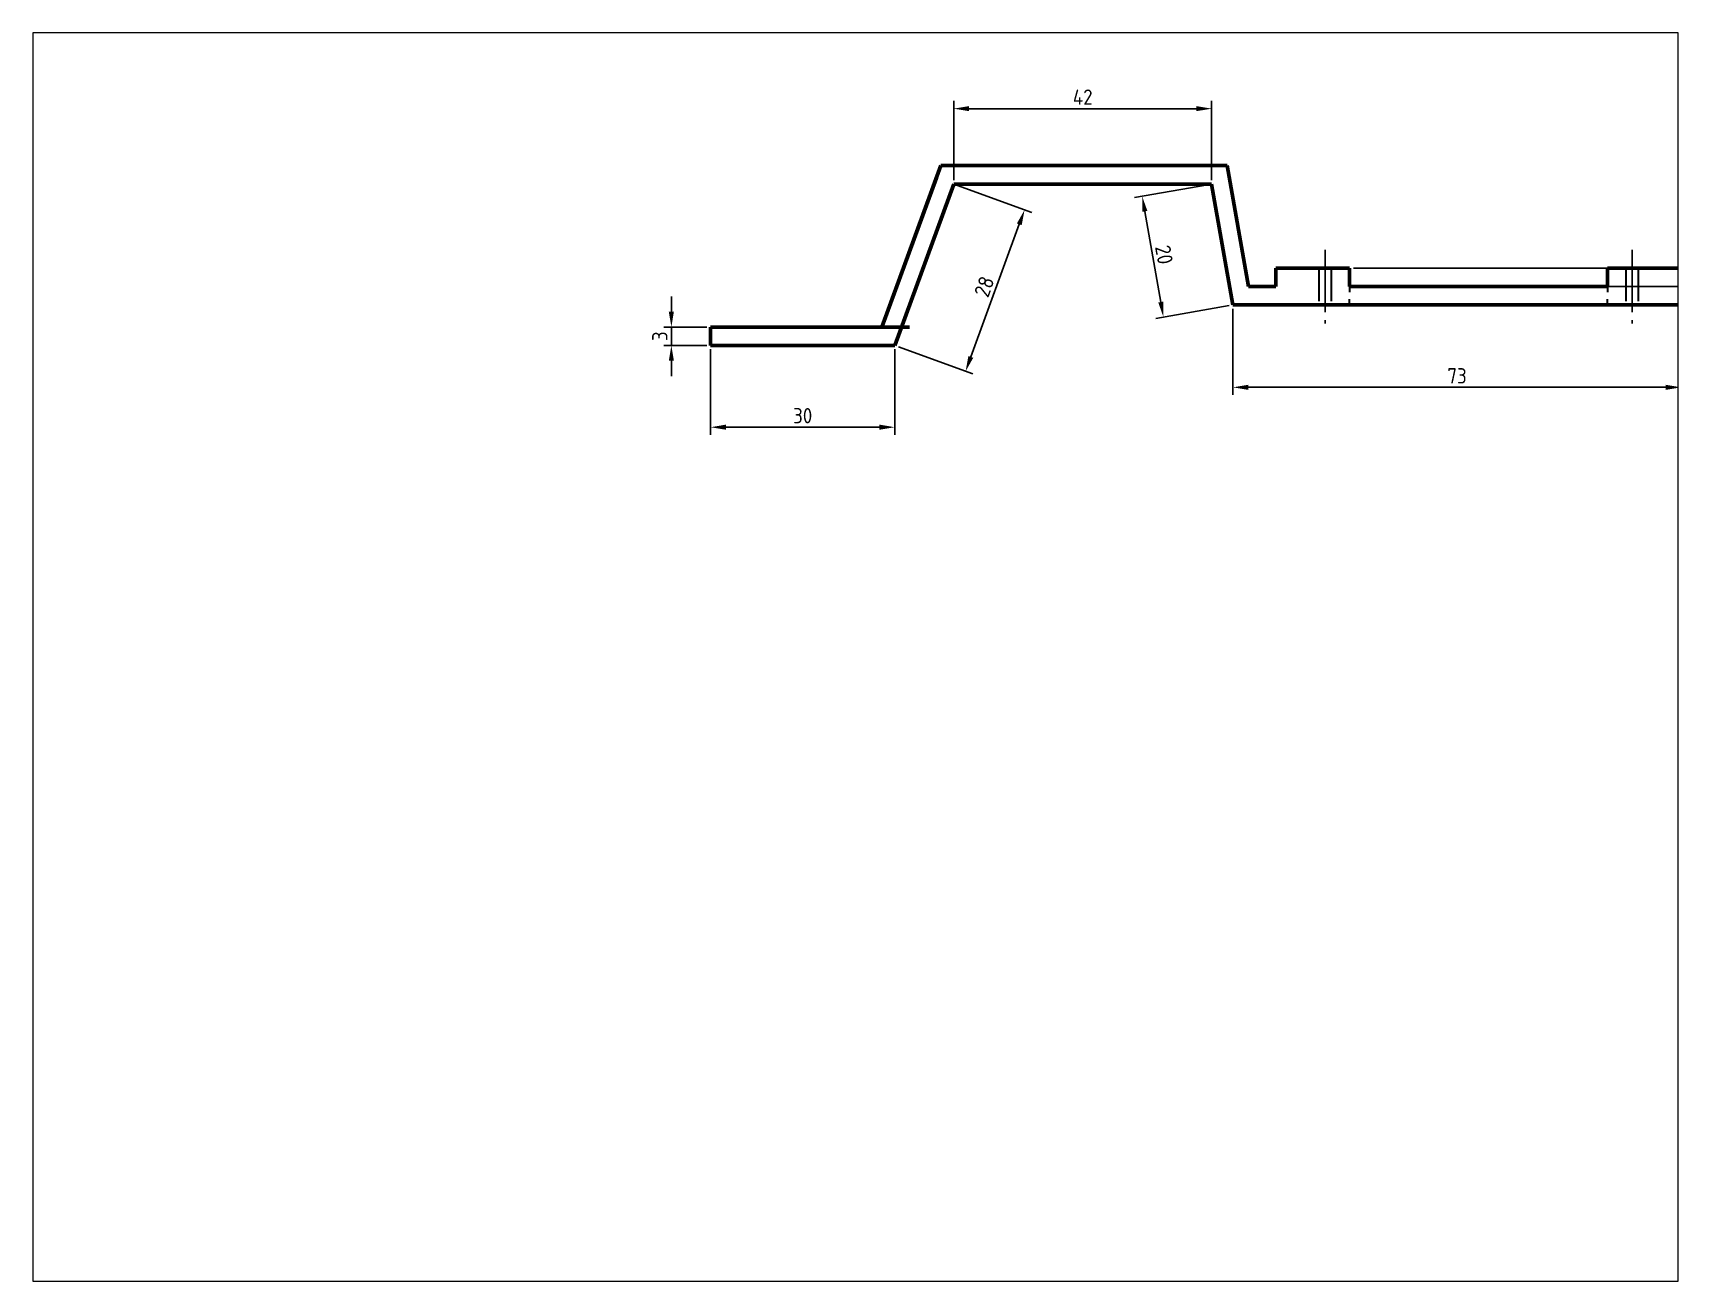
# Paper-space layout 'Layout2' of a CAD drawing. Header units: millimetres. Extents: x 26 to 231, y 20 to 176.
# The model-space entities are those that its viewports show. They can reach past a viewport. Long polylines and large blocks are cut down to what shows.
import ezdxf

# ---------------------------------------------------------------- set-up
doc = ezdxf.new("R2010")
doc.units = ezdxf.units.MM
for name, pattern in [('AM_ISO08W050', [18, 12, -1.5, 3, -1.5]), ('AM_ISO08W050x2', [9, 6, -0.75, 1.5, -0.75]), ('HIDDEN2', [4.7625, 3.175, -1.5875])]:
    doc.linetypes.add(name, pattern=pattern)
doc.layers.get('0').update_dxf_attribs({"lineweight": 60})
for name, color, linetype, lineweight in [('AM_7', 4, 'AM_ISO08W050', 25), ('Annotations', 50, 'Continuous', 30), ('Hidden Line', 7, 'HIDDEN2', 30)]:
    doc.layers.add(name, color=color, linetype=linetype, lineweight=lineweight)
doc.styles.get("Standard").update_dxf_attribs({"font": 'ISOCP.SHX'})
doc.dimstyles.new('Annotative', dxfattribs={"dimscale": 0, "dimtxt": 2.5, "dimasz": 2.5, "dimexe": 1.25, "dimexo": 0.625, "dimtad": 1, "dimtxsty": 'Standard', "dimcen": 2.5, "dimadec": 0, "dimazin": 0, "dimtfac": 1, "dimtmove": 0, "dimatfit": 3, "dimfxl": 1, "dimarcsym": 0})

# ---------------------------------------------------------------- blocks, each defined once
blk = doc.blocks.new('*D5')
at = {"layer": 'Annotations', "color": 0, "lineweight": -2, "transparency": 16777216}
for p, q in [((45.01, 156.25), (45.01, 158.75)), ((50.77, 153.75), (43.76, 153.75)), ((45.01, 150.75), (45.01, 153.75)), ((50.77, 150.75), (43.76, 150.75)), ((45.01, 148.25), (45.01, 145.75))]:
    blk.add_line(p, q, dxfattribs=at)
at = {"layer": 'Annotations', "color": 0, "lineweight": 20, "transparency": 16777216}
for points in [[(44.59, 156.25), (45.42, 156.25), (45.01, 153.75)], [(44.59, 148.25), (45.42, 148.25), (45.01, 150.75)]]:
    blk.add_solid(points, dxfattribs=at)
at = {"layer": 'Defpoints', "color": 0, "lineweight": 20, "transparency": 16777216}
for p in [(45.01, 153.75), (51.4, 153.75), (51.4, 150.75)]:
    blk.add_point(p, dxfattribs=at)
at = {"layer": 'Annotations', "color": 0, "lineweight": 20, "transparency": 16777216, "insert": (43.13, 152.25), "char_height": 2.5, "attachment_point": 5, "rotation": 90}
blk.add_mtext('3', dxfattribs=at)
blk = doc.blocks.new('*D6')
at = {"layer": 'Annotations', "color": 0, "lineweight": -2, "transparency": 16777216}
for p, q in [((51.4, 150.12), (51.4, 136.18)), ((81.4, 150.12), (81.4, 136.18)), ((53.9, 137.43), (78.9, 137.43))]:
    blk.add_line(p, q, dxfattribs=at)
at = {"layer": 'Annotations', "color": 0, "lineweight": 20, "transparency": 16777216}
for points in [[(53.9, 137.85), (53.9, 137.02), (51.4, 137.43)], [(78.9, 137.85), (78.9, 137.02), (81.4, 137.43)]]:
    blk.add_solid(points, dxfattribs=at)
at = {"layer": 'Defpoints', "color": 0, "lineweight": 20, "transparency": 16777216}
for p in [(51.4, 150.75), (81.4, 150.75), (81.4, 137.43)]:
    blk.add_point(p, dxfattribs=at)
at = {"layer": 'Annotations', "color": 0, "lineweight": 20, "transparency": 16777216, "insert": (66.4, 139.31), "char_height": 2.5, "attachment_point": 5}
blk.add_mtext('30', dxfattribs=at)
blk = doc.blocks.new('*D7')
at = {"layer": 'Annotations', "color": 0, "lineweight": -2, "transparency": 16777216}
for p, q in [((91.6, 176.83), (103.71, 172.4)), ((101.68, 170.48), (93.79, 148.88)), ((81.98, 150.53), (94.1, 146.1))]:
    blk.add_line(p, q, dxfattribs=at)
at = {"layer": 'Annotations', "color": 0, "lineweight": 20, "transparency": 16777216}
for points in [[(101.29, 170.63), (102.07, 170.34), (102.54, 172.83)], [(93.39, 149.02), (94.18, 148.74), (92.93, 146.53)]]:
    blk.add_solid(points, dxfattribs=at)
at = {"layer": 'Defpoints', "color": 0, "lineweight": 20, "transparency": 16777216}
for p in [(91.01, 177.05), (81.4, 150.75), (92.93, 146.53)]:
    blk.add_point(p, dxfattribs=at)
at = {"layer": 'Annotations', "color": 0, "lineweight": 20, "transparency": 16777216, "insert": (95.97, 160.33), "char_height": 2.5, "attachment_point": 5, "rotation": 69.9213}
blk.add_mtext('28', dxfattribs=at)
blk = doc.blocks.new('*D8')
at = {"layer": 'Annotations', "color": 0, "lineweight": -2, "transparency": 16777216}
for p, q in [((91.01, 177.67), (91.01, 190.57)), ((133.01, 177.67), (133.01, 190.57)), ((93.51, 189.32), (130.51, 189.32))]:
    blk.add_line(p, q, dxfattribs=at)
at = {"layer": 'Annotations', "color": 0, "lineweight": 20, "transparency": 16777216}
for points in [[(93.51, 189.74), (93.51, 188.91), (91.01, 189.32)], [(130.51, 189.74), (130.51, 188.91), (133.01, 189.32)]]:
    blk.add_solid(points, dxfattribs=at)
at = {"layer": 'Defpoints', "color": 0, "lineweight": 20, "transparency": 16777216}
for p in [(133.01, 189.32), (91.01, 177.05), (133.01, 177.05)]:
    blk.add_point(p, dxfattribs=at)
at = {"layer": 'Annotations', "color": 0, "lineweight": 20, "transparency": 16777216, "insert": (112.01, 191.2), "char_height": 2.5, "attachment_point": 5}
blk.add_mtext('42', dxfattribs=at)
blk = doc.blocks.new('*D9')
at = {"layer": 'Annotations', "color": 0, "lineweight": -2, "transparency": 16777216}
for p, q in [((132.39, 176.94), (120.46, 174.83)), ((122.13, 172.59), (124.73, 157.82)), ((135.87, 157.24), (123.93, 155.14))]:
    blk.add_line(p, q, dxfattribs=at)
at = {"layer": 'Annotations', "color": 0, "lineweight": 20, "transparency": 16777216}
for points in [[(122.54, 172.66), (121.71, 172.52), (121.69, 175.05)], [(125.14, 157.89), (124.32, 157.74), (125.16, 155.35)]]:
    blk.add_solid(points, dxfattribs=at)
at = {"layer": 'Defpoints', "color": 0, "lineweight": 20, "transparency": 16777216}
for p in [(133.01, 177.05), (136.48, 157.35), (125.16, 155.35)]:
    blk.add_point(p, dxfattribs=at)
at = {"layer": 'Annotations', "color": 0, "lineweight": 20, "transparency": 16777216, "insert": (125.27, 165.53), "char_height": 2.5, "attachment_point": 5, "rotation": 280}
blk.add_mtext('20', dxfattribs=at)
blk = doc.blocks.new('*D10')
at = {"layer": 'Annotations', "color": 0, "lineweight": -2, "transparency": 16777216}
for p, q in [((136.48, 156.72), (136.48, 142.68)), ((209.48, 156.72), (209.48, 142.68)), ((138.98, 143.93), (206.98, 143.93))]:
    blk.add_line(p, q, dxfattribs=at)
at = {"layer": 'Annotations', "color": 0, "lineweight": 20, "transparency": 16777216}
for points in [[(138.98, 144.34), (138.98, 143.51), (136.48, 143.93)], [(206.98, 144.34), (206.98, 143.51), (209.48, 143.93)]]:
    blk.add_solid(points, dxfattribs=at)
at = {"layer": 'Defpoints', "color": 0, "lineweight": 20, "transparency": 16777216}
for p in [(136.48, 157.35), (209.48, 157.35), (209.48, 143.93)]:
    blk.add_point(p, dxfattribs=at)
at = {"layer": 'Annotations', "color": 0, "lineweight": 20, "transparency": 16777216, "insert": (172.98, 145.8), "char_height": 2.5, "attachment_point": 5}
blk.add_mtext('73', dxfattribs=at)
blk = doc.blocks.new('*D11')
at = {"layer": 'Annotations', "color": 0, "lineweight": -2, "transparency": 16777216}
for p, q in [((221.52, 165.85), (221.52, 168.35)), ((156.11, 163.35), (222.77, 163.35)), ((221.52, 163.35), (221.52, 160.35)), ((156.11, 160.35), (222.77, 160.35)), ((221.52, 157.85), (221.52, 153))]:
    blk.add_line(p, q, dxfattribs=at)
at = {"layer": 'Annotations', "color": 0, "lineweight": 20, "transparency": 16777216}
for points in [[(221.1, 165.85), (221.94, 165.85), (221.52, 163.35)], [(221.1, 157.85), (221.94, 157.85), (221.52, 160.35)]]:
    blk.add_solid(points, dxfattribs=at)
at = {"layer": 'Defpoints', "color": 0, "lineweight": 20, "transparency": 16777216}
for p in [(155.48, 163.35), (221.52, 163.35), (155.48, 160.35)]:
    blk.add_point(p, dxfattribs=at)
at = {"layer": 'Annotations', "color": 0, "lineweight": 20, "transparency": 16777216, "insert": (219.65, 154.17), "char_height": 2.5, "attachment_point": 5, "rotation": 90}
blk.add_mtext('3', dxfattribs=at)

msp = doc.modelspace()

# ---------------------------------------------------------------- linework, layer by layer
for p, q in [((79.3, 153.747), (88.912, 180.046)), ((91.01, 180.046), (88.912, 180.046)), ((91.01, 180.046), (135.527, 180.046)), ((135.527, 180.046), (139, 160.35)), ((79.3, 153.747), (88.192, 178.076)), ((81.397, 150.747), (91.01, 177.046)), ((91.01, 177.046), (133.01, 177.046)), ((133.01, 177.046), (136.483, 157.35)), ((155.483, 163.35), (143.483, 163.35)), ((143.483, 163.35), (143.483, 160.35)), ((155.483, 160.35), (155.483, 163.35)), ((209.483, 163.35), (197.483, 163.35)), ((197.483, 163.35), (197.483, 160.35)), ((209.483, 160.35), (209.483, 163.35)), ((139, 160.35), (143.483, 160.35)), ((155.483, 160.35), (197.483, 160.35)), ((209.483, 160.35), (209.483, 157.35)), ((136.483, 157.35), (209.483, 157.35)), ((51.397, 153.747), (79.3, 153.747)), ((51.397, 150.747), (51.397, 153.747)), ((79.3, 153.747), (83.782, 153.747)), ((51.397, 150.747), (81.397, 150.747))]:
    msp.add_line(p, q)
at = {"layer": 'AM_7', "linetype": 'AM_ISO08W050x2'}
for p, q in [((151.483, 166.35), (151.483, 154.35)), ((201.483, 166.35), (201.483, 154.35))]:
    msp.add_line(p, q, dxfattribs=at)
at = {"layer": 'Hidden Line'}
for p, q in [((150.483, 163.35), (150.483, 157.35)), ((152.483, 163.35), (152.483, 157.35)), ((200.483, 163.35), (200.483, 157.35)), ((202.483, 163.35), (202.483, 157.35)), ((155.483, 160.35), (155.483, 159.435)), ((155.483, 157.35), (155.483, 158.297)), ((197.482, 160.345), (197.482, 159.43)), ((197.482, 157.345), (197.482, 158.292))]:
    msp.add_line(p, q, dxfattribs=at)

# ---------------------------------------------------------------- dimensions: what is measured, and where the dimension line sits
at = {"layer": 'Annotations', "lineweight": 20}
for p1, p2, distance, picture, middle in [((91.01, 177.046), (133.01, 177.046), 12.278, '*D8', (112.01, 191.199)), ((91.01, 177.046), (81.397, 150.747), 12.276, '*D7', (95.972, 160.326)), ((133.01, 177.046), (136.483, 157.35), -11.494, '*D9', (125.274, 165.527)), ((136.483, 157.35), (209.483, 157.35), -13.422, '*D10', (172.983, 145.802))]:
    dim = msp.add_aligned_dim(p1=p1, p2=p2, distance=distance, dimstyle='Annotative', dxfattribs=at)
    dim.commit()
    dim.dimension.update_dxf_attribs({"geometry": picture, "text_midpoint": middle})
for base, p1, p2, picture, middle, dimtype in [((221.521, 163.35), (155.483, 160.35), (155.483, 163.35), '*D11', (221.521, 154.173), 161), ((45.006, 153.747), (51.397, 150.747), (51.397, 153.747), '*D5', (45.006, 152.247), 160)]:
    dim = msp.add_linear_dim(base=base, p1=p1, p2=p2, angle=90, dimstyle='Annotative', dxfattribs=at)
    dim.commit()
    dim.dimension.update_dxf_attribs({"geometry": picture, "text_midpoint": middle, "dimtype": dimtype})
dim = msp.add_linear_dim(base=(81.397, 137.432), p1=(51.397, 150.747), p2=(81.397, 150.747), dimstyle='Annotative', dxfattribs=at)
dim.commit()
dim.dimension.update_dxf_attribs({"geometry": '*D6', "text_midpoint": (66.397, 139.307)})

psp = doc.layouts.new('Layout2')

# ---------------------------------------------------------------- viewports
at = {"layer": '0'}
psp.add_viewport(center=(128.5, 97.5), size=(205.6, 156), view_center_point=(75, 100), view_height=203.3241, dxfattribs=at)

doc.saveas('drawing.dxf')
